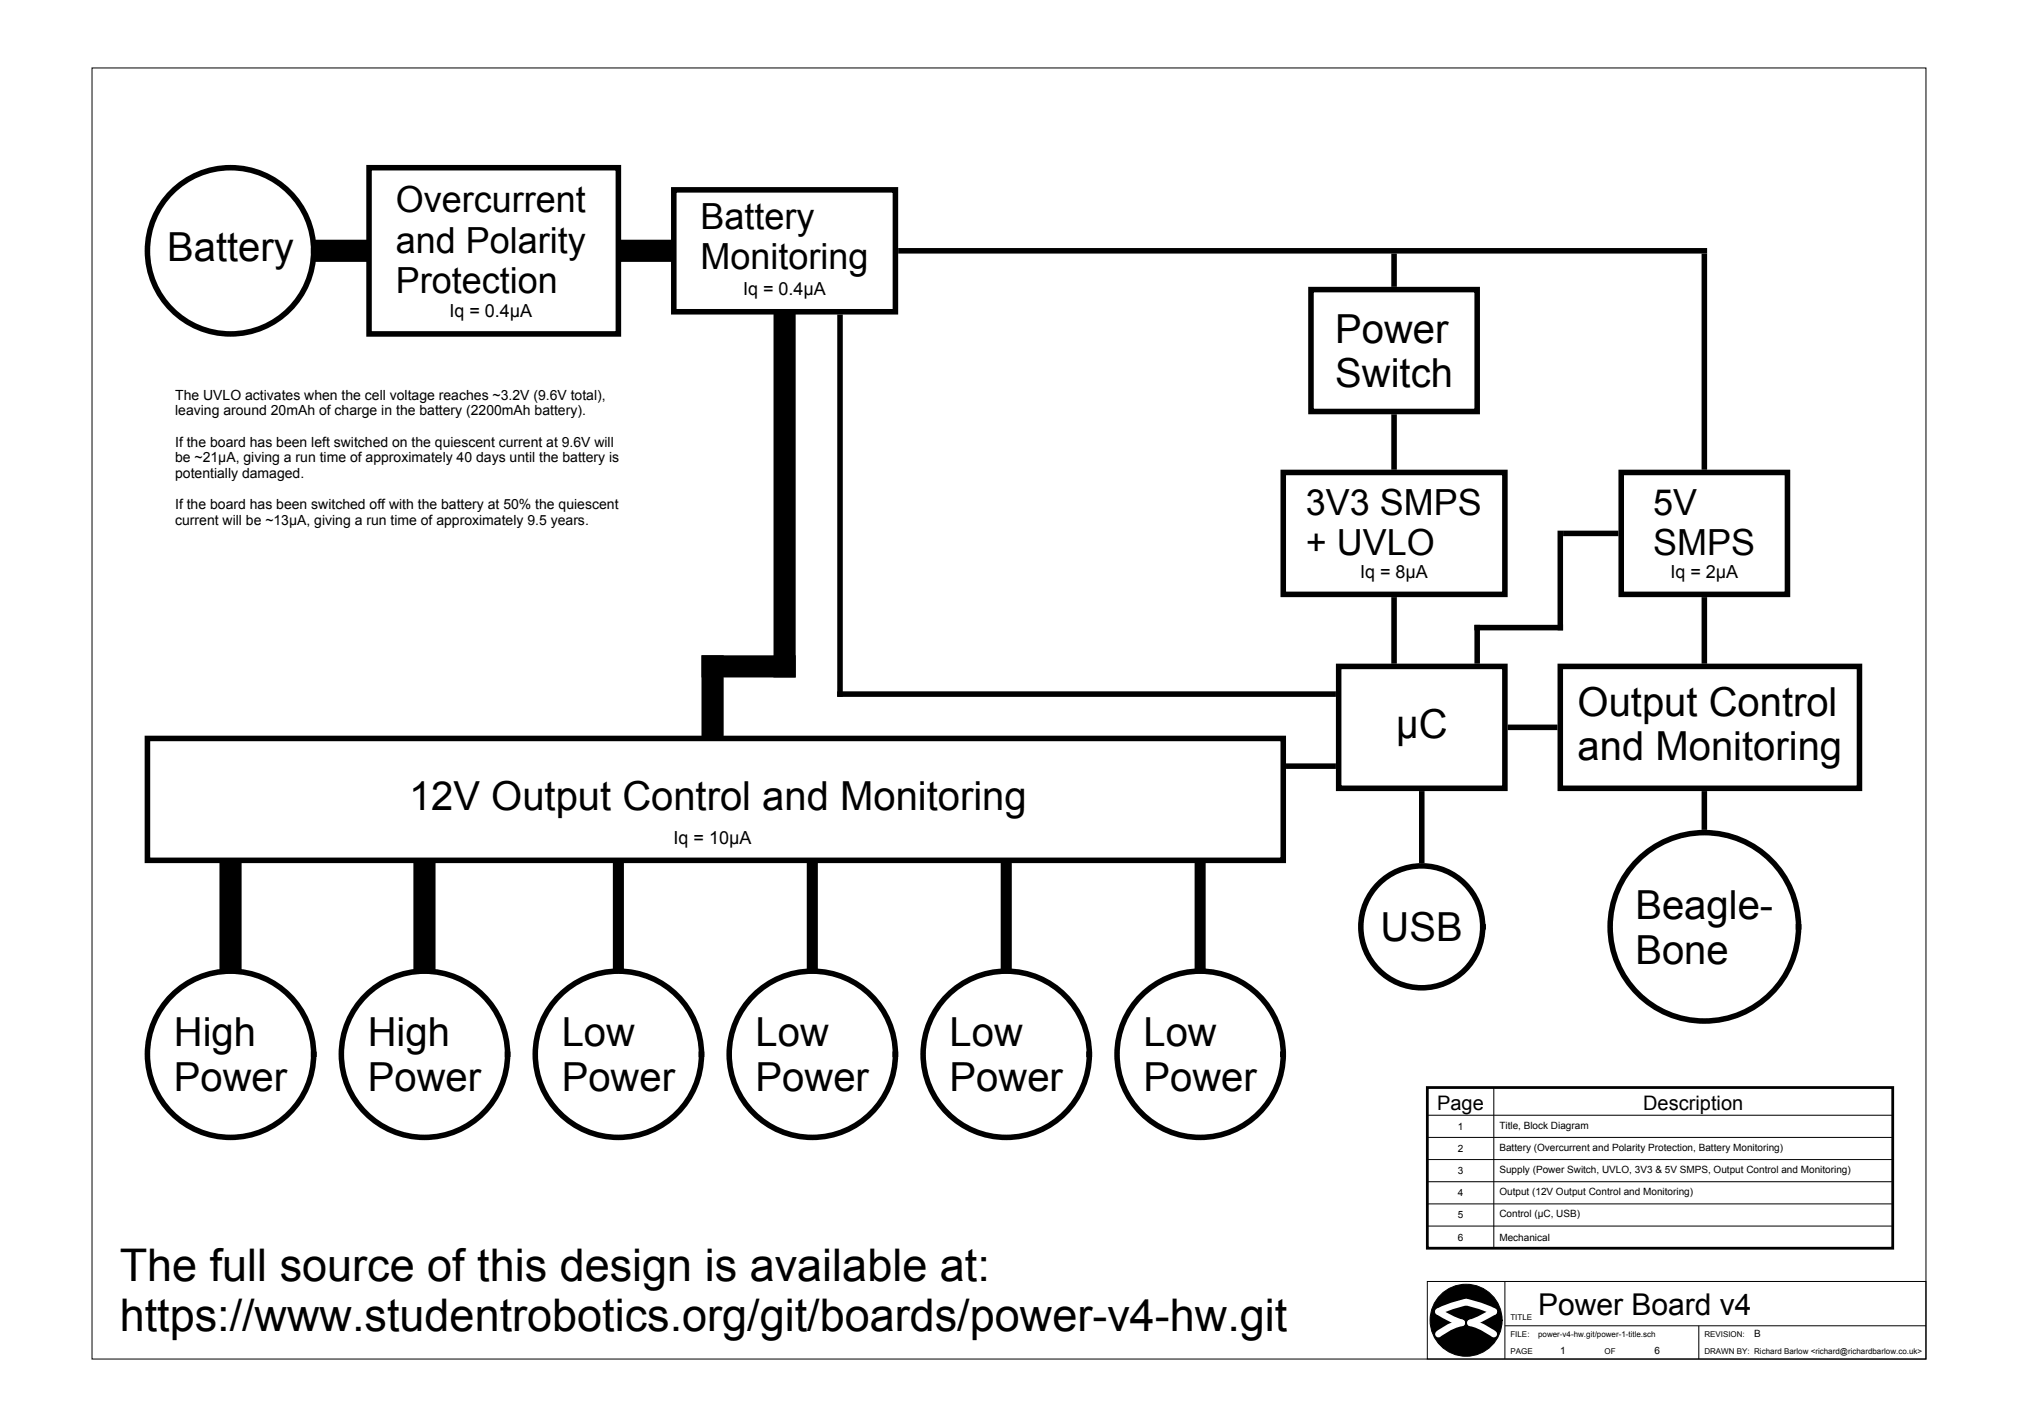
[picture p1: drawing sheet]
<svg xmlns="http://www.w3.org/2000/svg" width="297mm" height="210mm" viewBox="0 0 297 210" stroke-linecap="round" stroke-linejoin="round" font-family="sans-serif">
<defs><g id="words">
<g font-size="6.6">
<text x="17.6" y="188.5">The full source of this design is available at:</text>
<text x="17.6" y="195.9">https://www.studentrobotics.org/git/boards/power-v4-hw.git</text>
</g>
<g font-size="5.9">
<text x="24.6" y="38.4">Battery</text>
<text x="196.5" y="50.4">Power</text>
<text x="196.5" y="57">Switch</text>
<text x="232.2" y="105.3">Output Control</text>
<text x="205.4" y="108.6">µC</text>
<text x="232.2" y="111.9">and Monitoring</text>
<text x="60.2" y="119.2">12V Output Control and Monitoring</text>
<text x="240.7" y="135.2">Beagle-</text>
<text x="203.2" y="138.5">USB</text>
<text x="240.7" y="141.8">Bone</text>
<text x="25.6" y="154">High</text>
<text x="54.1" y="154">High</text>
<text x="82.7" y="154">Low</text>
<text x="111.2" y="154">Low</text>
<text x="139.7" y="154">Low</text>
<text x="168.3" y="154">Low</text>
<text x="25.6" y="160.6">Power</text>
<text x="54.1" y="160.6">Power</text>
<text x="82.7" y="160.6">Power</text>
<text x="111.2" y="160.6">Power</text>
<text x="139.7" y="160.6">Power</text>
<text x="168.3" y="160.6">Power</text>
</g>
<g font-size="5.3">
<text x="58.3" y="31.3">Overcurrent</text>
<text x="103.1" y="33.7">Battery</text>
<text x="58.3" y="37.2">and Polarity</text>
<text x="103.1" y="39.6">Monitoring</text>
<text x="58.3" y="43.1">Protection</text>
<text x="192.2" y="75.8">3V3 SMPS</text>
<text x="243.3" y="75.8">5V</text>
<text x="192.2" y="81.7">+ UVLO</text>
<text x="243.3" y="81.7">SMPS</text>
</g>
<text font-size="4.4" x="226.4" y="193.5">Power Board v4</text>
<g font-size="2.9">
<text x="211.5" y="163.3">Page</text>
<text x="241.8" y="163.3">Description</text>
</g>
<g font-size="2.7">
<text x="66.1" y="46.7">Iq = 0.4µA</text>
<text x="109.4" y="43.4">Iq = 0.4µA</text>
<text x="200.2" y="85">Iq = 8µA</text>
<text x="245.8" y="85">Iq = 2µA</text>
<text x="99.1" y="124.2">Iq = 10µA</text>
</g>
<g font-size="2.1">
<text x="25.8" y="58.8">The UVLO activates when the cell voltage reaches ~3.2V (9.6V total),</text>
<text x="25.8" y="61.1">leaving around 20mAh of charge in the battery (2200mAh battery).</text>
<text x="25.8" y="65.7">If the board has been left switched on the quiescent current at 9.6V will</text>
<text x="25.8" y="68.1">be ~21µA, giving a run time of approximately 40 days until the battery is</text>
<text x="25.8" y="70.4">potentially damaged.</text>
<text x="25.8" y="75">If the board has been switched off with the battery at 50% the quiescent</text>
<text x="25.8" y="77.3">current will be ~13µA, giving a run time of approximately 9.5 years.</text>
</g>
<g font-size="1.5">
<text x="214.5" y="166.3">1</text>
<text x="220.7" y="166.1">Title, Block Diagram</text>
<text x="214.5" y="169.5">2</text>
<text x="214.5" y="172.8">3</text>
<text x="220.7" y="169.4">Battery (Overcurrent and Polarity Protection, Battery Monitoring)</text>
<text x="220.7" y="172.6">Supply (Power Switch, UVLO, 3V3 &amp; 5V SMPS, Output Control and Monitoring)</text>
<text x="214.5" y="176">4</text>
<text x="214.5" y="179.3">5</text>
<text x="220.7" y="175.9">Output (12V Output Control and Monitoring)</text>
<text x="220.7" y="179.2">Control (µC, USB)</text>
<text x="214.5" y="182.6">6</text>
<text x="220.7" y="182.6">Mechanical</text>
<text x="258.2" y="196.7">B</text>
<text x="229.6" y="199.2">1</text>
<text x="243.5" y="199.2">6</text>
</g>
<g font-size="1.2">
<text x="222.3" y="196.7">FILE:</text>
<text x="222.3" y="194.3">TITLE</text>
<text x="226.4" y="196.7">power-v4-hw.git/power-1-title.sch</text>
<text x="250.8" y="196.7">REVISION:</text>
<text x="222.3" y="199.2">PAGE</text>
<text x="236.2" y="199.2">OF</text>
<text x="250.8" y="199.2">DRAWN BY: Richard Barlow &lt;richard@richardbarlow.co.uk&gt;</text>
</g>
</g></defs>
<path d="M13.5 10h270v190h-270zM210.1 164.1h68.5M210.1 170.6h68.5M210.1 167.4h68.5M210.1 173.9h68.5M210.1 177.2h68.5M219.9 160v23.7M210.1 188.6h73.4v11.4h-73.4zM210.1 180.4h68.5M221.5 195.1h62M221.5 188.6v11.4M250 195.1v4.9" fill="none" stroke="#000" stroke-width=".15"/>
<circle cx="215.8" cy="194.3" r="5.3" fill="#000" stroke="#000" stroke-width=".15"/>
<path d="M211.7 196.3l.5-.3a8 8 0 0 1 2.9-1.3l-1.7-.7-1.7-1a13.2 13.2 0 0 1 4.2-1.4l2.4 .7 1.6 .7-2.3 1.2-1.2 .5a10.3 10.3 0 0 1 3.5 1.6" fill="none" stroke="#fff" stroke-width=".98"/>
<path d="M210.1 160h68.5v23.7h-68.5z" fill="none" stroke="#000" stroke-width=".41"/>
<g fill="none" stroke="#000" stroke-width=".82">
<path d="M54.3 24.7h36.7v24.4h-36.7zM99.2 27.9h32.6v18h-32.6zM132.6 36.9h118.2M205.2 37.7v4.1M250.8 37.7v31M123.6 46.7v55.4h72.6M192.9 42.6h24.5v18h-24.5zM188.9 69.5h32.6v18h-32.6zM205.2 61.4v7.3M229.6 78.5v13.9h-12.2v4.9M230.5 78.5h7.3M238.6 69.5h24.5v18h-24.5z"/>
<path d="M197 98.1h24.5v17.9h-24.5zM205.2 88.3v9M229.6 98.1h44.1v17.9h-44.1zM250.8 88.3v9M21.7 108.7h167.2v17.9h-167.2zM189.7 112.7h6.5M209.3 116.8v9.8M222.3 107h6.5M250.8 116.8v4.9"/>
<circle cx="33.9" cy="36.9" r="12.2"/>
<circle cx="209.2" cy="136.4" r="9"/>
<circle cx="250.8" cy="136.4" r="13.9"/>
<circle cx="33.9" cy="155.1" r="12.2"/>
<circle cx="62.5" cy="155.1" r="12.2"/>
<circle cx="91" cy="155.1" r="12.2"/>
<circle cx="119.6" cy="155.1" r="12.2"/>
<circle cx="148.1" cy="155.1" r="12.2"/>
<circle cx="176.6" cy="155.1" r="12.2"/>
</g>
<path d="M46.2 36.9h8.1M91 36.9h8.2M33.9 126.6v16.3M62.5 126.6v16.3" fill="none" stroke="#000" stroke-width="3.3" stroke-linecap="butt"/>
<path d="M115.5 47.5v50.6h-10.6v8.9" fill="none" stroke="#000" stroke-width="3.3"/>
<path d="M91 126.6v16.3M119.6 126.6v16.3M148.1 126.6v16.3M176.6 126.6v16.3" fill="none" stroke="#000" stroke-width="1.6" stroke-linecap="butt"/>
<use href="#words"/>
</svg>
